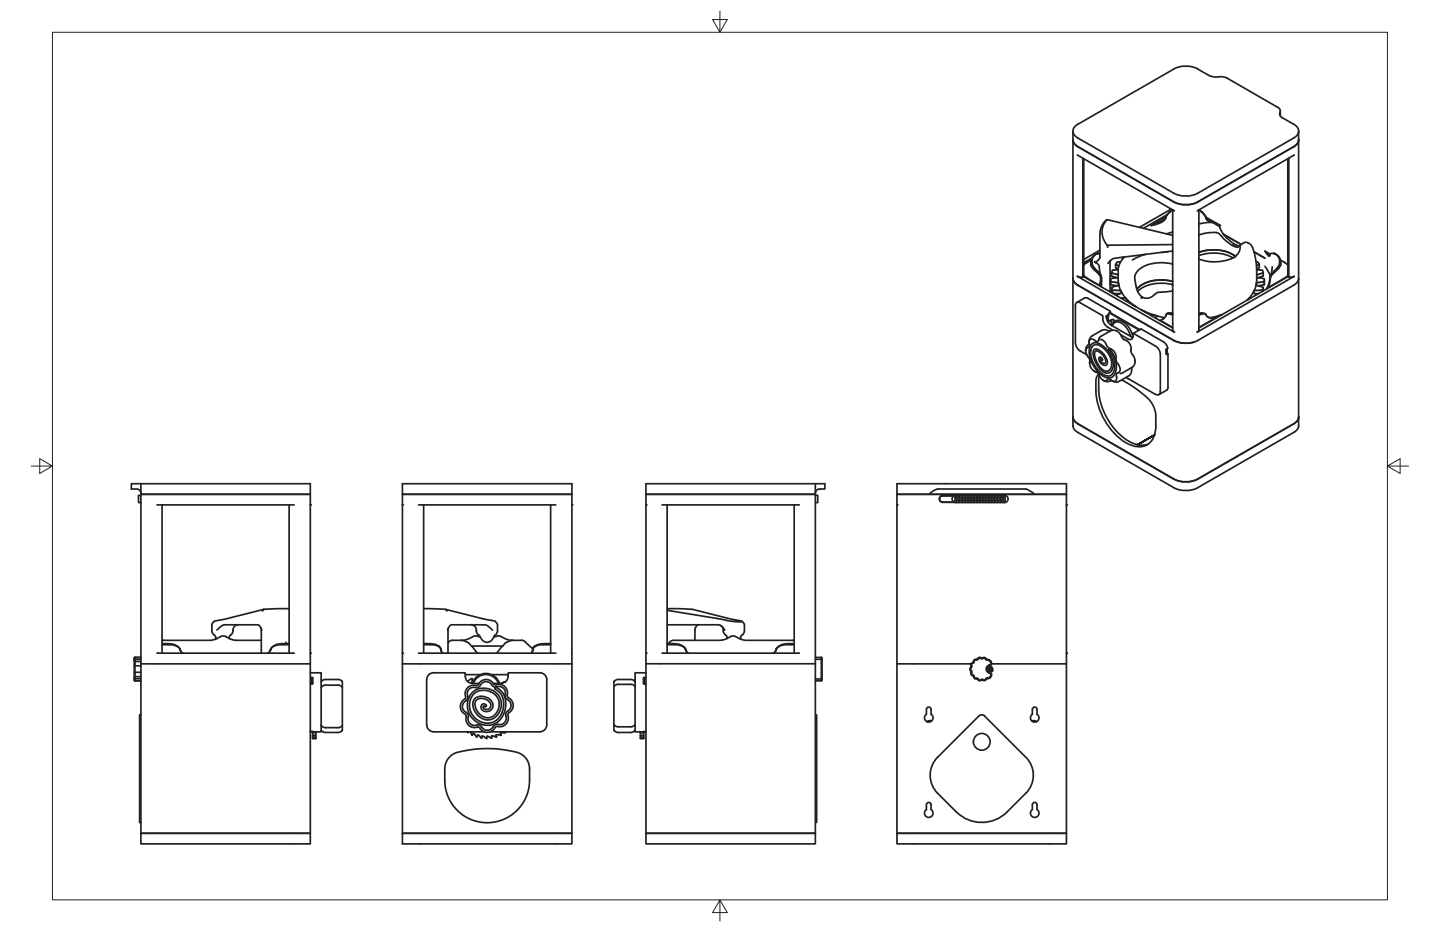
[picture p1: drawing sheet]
<svg xmlns="http://www.w3.org/2000/svg" width="432mm" height="279mm" viewBox="0 0 432 279" stroke-linecap="round" stroke-linejoin="round" font-family="sans-serif">
<!-- layer: Layer 1 -->
<g fill="none" stroke="#231f20" stroke-width=".51">
<path d="M127 182.5l6.6 .2 .4 .4M133.7 182.7l14.7 3.5 .8 1.1a3 3 0 0 1-.4 2.9l-.6 .4-.2 .4M134.2 188.9l.5-1.1 .7-.5h9.6a3.5 3.5 0 0 1 2.7 1.6M134.5 188.2l-.2 7.6M141.3 187.3a1.56 1.56 0 0 1 1.6 1.6M142.8 188.9l.2 .9 .6 .6M143.6 190.4l.4 .5M139.5 214.1a.89 .89 0 0 1 .2 1.2 2.64 2.64 0 0 0 3.7 2.6l.5 .4M139.6 208.8a.85 .85 0 0 1-.7 1 2.57 2.57 0 0 0 .6 4.3M140.4 215a1.94 1.94 0 0 0 2.5 2.4M142.6 206.1a2 2 0 0 0-2.1 .7 2 2 0 0 0-.2 2.2l-.4 .9a2.05 2.05 0 0 0-1.2 2 2.05 2.05 0 0 0 1.3 1.9l.4 .5v.7M142.9 217.4l1 .1a2.47 2.47 0 0 0 3.1 1.2l.9-.9"/>
<path d="M148 205l.8 .3M148 205a2.65 2.65 0 0 0-2.5-1.3 2.65 2.65 0 0 0-2.2 1.7l-.3 .1a2.64 2.64 0 0 0-2.7 .6 2.64 2.64 0 0 0-.7 2.7M148.8 205.3a2.63 2.63 0 0 1 2.7 .7 2.63 2.63 0 0 1 .6 2.7l.1 .3a2.71 2.71 0 0 1 1.7 2.4 2.71 2.71 0 0 1-1.5 2.5l-.1 .6M149 205.9l-1.1-.1a2.42 2.42 0 0 0-3-1.2l-1.3 1.4-1.1 .1M149 205.9a1.99 1.99 0 0 1 2.1 .5 1.99 1.99 0 0 1 .3 2.2l.2 .6a2.48 2.48 0 0 1 1.5 3l-1.3 1.4-.1 1.1M151.7 214.7a2.01 2.01 0 0 1-.6 2.1 2.01 2.01 0 0 1-2.1 .3l-.7 .2-.4 .5M152.3 214.5a2.65 2.65 0 0 1-.7 2.7 2.65 2.65 0 0 1-2.7 .6l-.3 .1a2.66 2.66 0 0 1-2.2 1.6 2.66 2.66 0 0 1-2.5-1.2"/>
</g>
<g fill="#231f20">
<circle cx="120.7" cy="151.4" r=".25"/>
<circle cx="171.5" cy="151.4" r=".25"/>
</g>
<path d="M125.5 151.4h41.2M127 151.4v44.4M165.1 151.4v44.4M171.5 148.2h-50.8v3.2M120.7 195.8v3.2M125.5 195.8h41.2M171.5 195.8l-.1 3.2" fill="none" stroke="#231f20" stroke-width=".51"/>
<circle cx="120.7" cy="195.8" r=".25" fill="#231f20"/>
<g fill="none" stroke="#231f20" stroke-width=".51">
<path d="M120.7 145h50.8v3.2h-50.8zM120.7 151.4v44.4M171.5 148.2v47.6M193.7 148.2h50.8M198.5 151.4h41.2M200 151.4v44.4M127 193.3h2.5a2.53 2.53 0 0 1 3 2.4l.1 .1M127 193h.7a4.4 4.4 0 0 1 4.5 1.5l.5 1.3M134.6 192.4l-.3 .3M135.7 191.9l-1.1 .5M138.2 192h.5a4.7 4.7 0 0 1 3.3 2.4l1.3 1.4M141.4 193.7h9.3"/>
<path d="M143.1 190.7l.9 .2a2.12 2.12 0 0 0 2 1.7 2.12 2.12 0 0 0 2.1-1.7 2.76 2.76 0 0 1 3.1 .4 11.3 11.3 0 0 0 5.2 .7M143.1 190.7a6.9 6.9 0 0 0-3.4 1.1l-4 .2M153.9 192h-.5a4.3 4.3 0 0 0-3.1 2.1l-1.5 1.7M156.4 191.9l.9 .3 .9 .9M158.2 193.1l1.6 1.4M160.6 193.6l-.7 .7-.6 1.5M160.6 193.6l-.9 .8M165.1 193.3h-2.1a2.55 2.55 0 0 0-3.3 1.9l-.3 .6M165.1 193l-3.1 .1-1.4 .5M171.4 199h-50.7v50.8h50.8v-50.8M200 182.5l7.6 .2 15 3.6-3.6-.1-19-3.2M200 187.3h14.8a2.6 2.6 0 0 1 2.5 1.6"/>
<path d="M209.5 187.3l-.6 .3-.4 .8-.1 3.6M216 187.5l.7 .7a2.95 2.95 0 0 0 1.3 2.6v.6M222.6 186.3l.6 1a3 3 0 0 1-.4 2.9l-.7 .6v.8M128 217.3a2.08 2.08 0 0 0 2 2.1M130 219.4h15.1M130 201.7h9.3M130 201.7a2.08 2.08 0 0 0-2 2.1l-.1 13.5M139.3 201.7h.2a2.45 2.45 0 0 0 2.1 3.2M139.5 202.2h4.5M140.5 219.4l-.2 .2-.2-.2M141 219.4l.2 .3M141.2 219.7l.3 .6"/>
<path d="M141.5 203.4l.2 .2-.3 1.3M141.5 203.4l-1.3 .9M141.6 204.9h2M141.6 204.8a4.3 4.3 0 0 1 4.1-2.9 4.3 4.3 0 0 1 4.1 2.9M141.9 219.9l-.4 .4M141.9 204.8a4 4 0 0 1 3.8-2.6 4 4 0 0 1 3.8 2.6M142 219.9h-.1M142 219.9h.1M142 219.9l.9 1h.2M147.1 219.4h14.8M147.4 202.2h5M147.9 204.9h2.4"/>
<path d="M148.5 206.7a5.6 5.6 0 0 1 .8 8.9 5.2 5.2 0 0 1-7.4-.9 5.2 5.2 0 0 1 1-7.3 4.5 4.5 0 0 1 4.8 .2 4.5 4.5 0 0 1 1.9 4.4 3.4 3.4 0 0 1-2.9 3.1 3.4 3.4 0 0 1-3.7-2.1l-.3-.6a2.03 2.03 0 0 1 .2-2.6 2.03 2.03 0 0 1 2.6-.2 1.69 1.69 0 0 1 1.5 1.1 1.69 1.69 0 0 1-.4 1.8 .95 .95 0 0 1-1.1 .2 .95 .95 0 0 1-.5-1l.7 .1M148.5 206.6a.31 .31 0 0 1-.1-.3 .31 .31 0 0 1 .4-.2 6.1 6.1 0 0 1 1.7 9 5.8 5.8 0 0 1-6.2 2 5.8 5.8 0 0 1-4.1-5.1 5 5 0 0 1 2.4-5.1 5 5 0 0 1 5.7 .4 4.7 4.7 0 0 1 1.9 5 4.7 4.7 0 0 1-4 3.5 4.7 4.7 0 0 1-4.2-5.9 3.3 3.3 0 0 1 3.5-1 3.3 3.3 0 0 1 2.3 2.8 1.8 1.8 0 0 1-1.7 1.6 1.8 1.8 0 0 1-1.8-1.5 .78 .78 0 0 1 .7-.8 .78 .78 0 0 1 .8 .7l-.1 .1M150.1 219.8l.1 .6M150.1 219.8h.1M151.4 219.4l.1 .3-1.4 .1M151.5 204.4l-1 .4M152.4 201.9a2.29 2.29 0 0 1-2.1 3M152.6 201.7h9.3M152.6 201.7l-.2 .2M161.9 201.7a2.08 2.08 0 0 1 2.1 2.1v13.5M164 217.3a2.08 2.08 0 0 1-2.1 2.1M184.1 205.8l1-.6 4.1-.1 .6 .2 .6 .5"/>
<path d="M184.1 217.3l.7 .5 .6 .1h4.1l.9-.6M184.3 204.2l-.2 .1v13.5a1.22 1.22 0 0 0 1.3 1.8h4.1l.9-.7M190.3 204.2l.1 .1M190.3 204.2l-1.1-.5h-4.1l-.8 .5M133.4 233.9a12.7 12.7 0 0 0 12.7 12.7 12.7 12.7 0 0 0 12.7-12.7M133.4 233.9v-3.5a5.3 5.3 0 0 1 5-5.1 33.6 33.6 0 0 1 17.7 .7 5.1 5.1 0 0 1 2.7 4.4v3.5M143.3 220.4h.1M143.3 220.4l-.3 .5M143.3 220.4l.6 .3M144.6 220.7l-.2 .6-.6-.6M144.7 220.7l1.1 .7 .3-.7M144.7 220.7h-.1"/>
<path d="M144.7 220.7h.1M146.1 220.8h.1M147.4 220.6v.7l-1.3-.6M147.5 220.6l1.4 .3M147.5 220.6h.1M148.8 220.3l.1 .6M148.8 220.3l1.4 .2M148.8 220.3h.1M120.7 249.8h50.8v3.2h-50.8z"/>
</g>
<g fill="#231f20">
<circle cx="193.7" cy="195.8" r=".25"/>
<circle cx="193.7" cy="151.4" r=".25"/>
</g>
<g fill="none" stroke="#231f20" stroke-width=".51">
<path d="M42.2 148.2h50.8M47.1 151.4h41.1M48.6 151.4v44.4M193.7 148.2v101.6h50.8v-50.8M238.1 151.4v44.4M244.5 145v3.2h-50.8v-3.2h53.7v1.6h-1.1a1.45 1.45 0 0 0-1.8 1.3M244.5 148.5h.7v2.2h-.7M244.5 148.2v50.8h-50.8M65 188.9a3.5 3.5 0 0 1 2.7-1.6h9.6l.7 .5 .5 1.1M71.4 187.3a1.73 1.73 0 0 0-1.6 2.2l-.9 1.1-.2 .8M78.2 188.2l.2 .7M78.4 188.9v6.9"/>
<path d="M78.7 183.1l.3-.4-14.7 3.5-.8 1.1a3.1 3.1 0 0 0 .5 2.9l.6 .6 .1 .8M85.7 192.5l.2 .5M86.7 182.5l-7.7 .2M198.5 195.8h41.2M200 193.3l3.8 .1a2.31 2.31 0 0 1 1.7 1.2M200 193h2.7l1.2 .3a2.63 2.63 0 0 1 1.7 1.3M205.5 194.6l.3 .7 .7 .5M205.6 194.6l.4 .9M232.7 194.9l-.4 .6M232.7 194.8l-.9 1M232.8 194.6l-.1 .2M238.1 192h-12.2a7.9 7.9 0 0 1-5.7-1.3l-1.2 .2a7.4 7.4 0 0 1-5.2 1.1h-10.4a2.62 2.62 0 0 0-3 .9"/>
<path d="M238.1 193h-.6a4.6 4.6 0 0 0-4.8 1.6M238.1 193.3l-3.6 .1a2.44 2.44 0 0 0-1.7 1.2M244.5 197.7h1.8M244.5 197.1h1.8M246.3 197.1v.6M246.3 197.7v6.4M246.3 197.1l.2 .2v6.1M246.3 197.7l.2 .1M96.3 206l.7-.5 .6-.1h4.1l1 .6M96.3 217.5l.7 .5 .6 .1h4.1l1-.6M96.5 204.2l-.2 .1M102.5 204.2l.2 .1v13.4a1.35 1.35 0 0 1-.7 1.8l-4.4 .1-.6-.1-.7-.6"/>
<path d="M102.5 204.2l-.8-.5h-4.1l-1.1 .5M192 219.4v2h1v-2M192 219.7h1M192.9 219.4h.8M193 203.1h.3v2M193.2 205.1h.5M193.7 219.3l-.8 .1M193.7 201.7h-3.3v17.7h2.5M193.7 203.1l-.7 .2v1.5l.2 .3M244.5 214.3h.4v32.2h-.4M244.5 204.1h1.8M246.5 203.4l-.2 .7"/>
<path d="M246.5 203.4l-.2 .2h-1.8M192 221.3h1M192 221h1M192 220.5h1M193.7 249.8h50.8v3.2h-50.8z"/>
</g>
<g fill="#231f20">
<circle cx="93" cy="195.8" r=".25"/>
<circle cx="93" cy="151.4" r=".25"/>
</g>
<g fill="none" stroke="#231f20" stroke-width=".51">
<path d="M321.7 39.3v88.3l.4 1.1 1.1 1M322.6 37.7l29.4-17a7.8 7.8 0 0 1 7.2 0l3.3 1.9a6.2 6.2 0 0 0 3.8 .4l1.8 .5 15.4 8.9a1.22 1.22 0 0 1 .2 1.6l.2 .7 .6 .6 3.4 1.9a2.19 2.19 0 0 1 1.5 2.1 2.19 2.19 0 0 1-1.5 2.1l-28.7 16.5a8 8 0 0 1-7.2 0l-28.8-16.5a2.13 2.13 0 0 1-.6-3.7zM383.9 33.3v1.4M389.4 39.3v88.3M321.7 41.9l.4 1.1 1.1 1 28.8 16.5M323 46.5l29.2 16.7M324.7 47.4v35.7l-1.6-.3 29.1 16.8-.6-.7v-36M325 47.6v35.4l26.6 15.3M386.2 47.6v35.4l-26.7 15.3M386.5 47.4v35.7l1.6-.3-29.1 16.8 .5-.7M388.1 46.5l-29.1 16.7M389.4 41.9l-.4 1.1-1.1 1-28.7 16.5"/>
<path d="M325 78.9l.8-.5-.8 .6M325.1 79.3l-.1 .1M327.2 78l-2.2 1.5M327.4 77.3l-2.4 1.5M327.6 77.1l-.4 1a2.79 2.79 0 0 0 .4 2.2M327.9 76.9l-.4 .9a2.69 2.69 0 0 0 .4 2.2M329.2 76l-.9 .5M329.8 77.1l-.2 .6-1 1M329.8 75l-4.8 2.8M331.9 65.9l19.7 4.6M331.9 65.9a5.4 5.4 0 0 0 .2 7.6v.6M332 65.9a5.1 5.1 0 0 0-2.2 4.3v7"/>
<path d="M333 78.1l-.1 9.4M349.9 64.4l-7 4.1M351.2 62.7l-9.5 5.5M351.6 75.2l-17.5 2.2-.9 .6-.9 1M351.6 73.3l-19.5 .2M352 60.5a8 8 0 0 0 7.2 0M359.5 62.9v36M366.9 70.3l5.3 3M376 75.5l3.3 1.9M379.3 79.8l1.6 3M321.7 83.4l.4 1.2 1.1 .9M321.7 83.4l.4 1.1 1.1 1"/>
<path d="M323.2 85.5l28.8 16.6M325 83l-.3 .1M325 82.6l4.5 3M328 80.8l.9 .8M328.3 80.4l.9 .9M329 81.7l.5 .5M329.2 81.4l.5 .6M329.6 82.4l.4 .7M329.9 82.2l.3 .9M330 83.2l.1 .2M330.1 83.5l-.2 1.1-.4 .8M330.3 83.1v.3"/>
<path d="M330.3 83.5l-.1 1.5-.4 .7M332.7 99.4l-.3-.2a2.1 2.1 0 0 0-2.2-.1l-2.6 1.5a2.15 2.15 0 0 0-1 2M386.2 83l.3 .1M389.4 83.4l-.4 1.2-1.1 .9-28.7 16.6M326.6 103.1a2.03 2.03 0 0 0-1.1 2.1M326.7 103.2a.77 .77 0 0 1-.7 1.1 2.27 2.27 0 0 0 .6 3.1l.2 1.1M326.8 108.2l-.1 .7M328.1 111.3l.9 .3M328.3 102.1a1 1 0 0 0-1.4-.3 1 1 0 0 0-.3 1.4M328.3 102.1l.6 .3 .5-.3M329.4 102.1a1.46 1.46 0 0 1 2.2 .9l.2 .4M329.4 112.2a2.73 2.73 0 0 0-.8 2.1 19.7 19.7 0 0 0 10.1 19 5.1 5.1 0 0 0 7.8-4.5l.1-1.3"/>
<path d="M329.5 101.5l.5-.6 2.9-1.6a2.76 2.76 0 0 1 3.7 2.1l.3 .3M329.6 112.6l-.1 .6a19.8 19.8 0 0 0 9.8 19.5 6.2 6.2 0 0 0 5.1 .4M330.8 114a2.06 2.06 0 0 0 2.4 0M331.8 103.4l.4 .8a3.2 3.2 0 0 1 2.5 2.9v1.1a3.6 3.6 0 0 1 1 3.3l-.2 .2a.74 .74 0 0 0-.7 1.1 1 1 0 0 1-.3 1.4 1 1 0 0 1-1.4-.3l-.3-.2a.64 .64 0 0 0-.9 .4 2.13 2.13 0 0 1-2.4-2l-.3-.3a3.1 3.1 0 0 1-2.4-3.3M336.4 113.9a24.2 24.2 0 0 1 9.2 7.4l.9 2.7 .1 3.5M336.9 101.8a2.78 2.78 0 0 1 2.3 2.7M339.1 105.2v.1M339.1 105.2l.2 .6a2.91 2.91 0 0 1 .3 4.2l-3.7 2M339.2 104.5l-.1 .7M339.3 110.2v.7a2.04 2.04 0 0 1-1 1.9l-2.6 1.5a2.1 2.1 0 0 1-2.2-.1M359.2 102.1a8 8 0 0 1-7.2 0 8 8 0 0 0 6.3 .4M321.7 125l.4 1.1 1.1 1 28.8 16.5a8 8 0 0 0 7.2 0l28.7-16.5 1.1-1 .4-1.1"/>
<path d="M323.2 129.6l28.8 16.6a8 8 0 0 0 7.2 0l28.7-16.6M389.4 127.6l-.4 1.1-1.1 1M42.2 148.2v50.8h50.8M42.2 147.9a1.57 1.57 0 0 0-2.1-1.3h-.7v-1.6h53.6v104.8h-50.8v-50.8M42.2 148.2h50.8M42.2 148.5h-.7v2.2h.7M42.2 145v3.2M86.7 151.4v44.4M40.3 197.9v.5l.1-.1M40.3 199.4v2.3M40.3 197.3v.6M40.3 197.3h.1"/>
<path d="M40.4 198.3h1.8M40.4 197.1h1.8M40.4 198.3v1.3l-.1-.2v-1M40.4 197.1l-.1 .2M40.4 197.1v1.2M40.4 197.1h.1M42.2 199.6h-1.8v1.9M42.2 197.7h-1.8l-.1 .2M47.1 195.8h41.1M48.6 193.3l3.6 .1a2.44 2.44 0 0 1 1.8 1.2M48.6 193h.6a4.6 4.6 0 0 1 4.8 1.6M54 194.6l.2 .7 .7 .5"/>
<path d="M54 194.6l.4 .9M67.7 190.9a7.4 7.4 0 0 0 5.3 1.1h5.4M67.7 190.8l-.8-.2-.9 .3a7.3 7.3 0 0 1-5.1 1.1h-12.3M81.1 194.9l-.3 .6M81.1 194.8l-.9 1M81.2 194.6l-.1 .2M86.7 193.3l-3.8 .1a2.31 2.31 0 0 0-1.7 1.2M86.7 193h-2.6l-1.2 .3a2.63 2.63 0 0 0-1.7 1.3M40.3 202.7v1.2M40.3 203.9h.1M40.3 203.9l.1 .2M40.3 203.3l.1 .2"/>
<path d="M40.4 201.5h1.8M40.4 203.5h1.8M40.4 204.1h1.8M40.4 201.5v1.3l-.1-.1v-1zM40.4 203.5v.6M40.4 204.1h.1M42.2 214.3h-.3v32.2h.3M42.2 202.8h-1.8v.7M93 201.7h3.3v17.7h-2.5M93 219.3l.8 .1h-.8M93 205.1h.6M93 203.1l.8 .2v1.5l-.2 .3"/>
<path d="M93.7 203.1h-.3v2M93.7 219.4v2h1v-2M93.7 219.6h1M93.7 220.4h1M93.7 221h1M93.7 221.3h1M42.2 249.8h50.8v3.2h-50.8z"/>
</g>
<circle cx="329.1" cy="76" r=".25" fill="#231f20"/>
<g fill="none" stroke="#231f20" stroke-width=".51">
<path d="M327.9 80l.4 .4M328.3 76.5l-.4 .4M329.2 76h.1M329.8 75.9l-1.4 .4-.8 .8M380.2 75.8l.5 .8M382.2 76a.91 .91 0 0 0-1-.1 .91 .91 0 0 0-.5 .9l-.3-.1-1.1-1.4 1.6 .9M384 78l2.2 1.5M386 79.2l.2 .2M327.6 80.3l.4 .5M328.9 81.6l.1 .1M329.2 81.3v.1M329.5 82.2l.1 .2"/>
<path d="M329.7 82l.2 .2M330 83.1v.1M330.1 83.4v.1M330.2 83.1h.1M330.3 83.4v.1M347.9 96.1h-.1M347.9 96.1l3.7 2.1M349.1 95.3l-.6 .5M351.6 94.5l-.8-.3a.86 .86 0 0 0-1 0 .86 .86 0 0 0-.4 .8l-1.4 1.1M351.6 94l-1-.2-.8 .3M359.5 94.5l.2-.1a1.41 1.41 0 0 1 2.4 .6 3.4 3.4 0 0 0 2.6 .2M359.5 94a1.87 1.87 0 0 1 2 .2"/>
<path d="M359.8 98l-.3 .2M362.3 95.1l.6 .2M365 95.1l-5.2 2.9M386.2 82.6l-1.1 .9-5.2 3"/>
</g>
<circle cx="382" cy="76" r=".25" fill="#231f20"/>
<g fill="none" stroke="#231f20" stroke-width=".51">
<path d="M326.1 78.6l-.3 .1M328.2 78.6l.2 .1a1.64 1.64 0 0 1 1.2 1.5M328.3 78.3v.3M349.5 65.1v.1a3.3 3.3 0 0 1-3.1 1.7M349.5 65.1l-4.3 2.5M349.5 65.1l.8-1.2 1.3-.9-1.1 .9-.9 1.3a3.4 3.4 0 0 1-3 2.1l-1.5 .3M361.6 65.1l4.4 2.5-1.3-.3M361.6 65.1l.1 .1a3.3 3.3 0 0 0 3 1.7M361.6 65.1l-.8-1.2-1.3-.9 1.2 .9 .8 1.3a2.04 2.04 0 0 0 1.4 1.5M381.9 76a2.79 2.79 0 0 1 1.8 2.5 2.79 2.79 0 0 1-1.5 2.6 4.9 4.9 0 0 0-1.7 3.8l-.7 1.8M382.2 76l1.4 1.1M383.6 77.1a3.2 3.2 0 0 1-1.4 4.6l-1.2 1.5-.3 1.7-.5 1.4"/>
<path d="M351.3 85.3l.3 .2"/>
</g>
<circle cx="329.1" cy="76" r=".25" fill="#231f20"/>
<path d="M327.1 78.7v1M385.1 78.6l.2 .1M349.8 94.1l-.1 .2M361.5 94.2l.1 .1M362.2 95.1h.1M362.9 95.3h.6" fill="none" stroke="#231f20" stroke-width=".51"/>
<circle cx="382" cy="76" r=".25" fill="#231f20"/>
<g fill="none" stroke="#231f20" stroke-width=".51">
<path d="M334.5 79.3v.9l.8 .5M334.5 79.2l1 .6M335.7 78.5h-.2a.78 .78 0 0 0-1 .8M335.7 78.5h.3M336.5 77.1v.7M336.7 77.1l.2 .2M359.5 75.7a12.2 12.2 0 0 1 11 1.2M359.5 76.6a12.6 12.6 0 0 1 10.3 .7M376.7 78.5h.4M377.1 78.5l.5 .8M377.6 79.3v.9l-.8 .5M377.6 79.2l-.8 .5"/>
<path d="M381.5 80l-.6 2.9M384 78.7v1M329.6 80.2l.7 3.1M330.3 83.7v2.3M332.2 94.5l.1 1.8M332.4 96.3l-.2 .1a.72 .72 0 0 1 1.2 0l-.3 1M332.5 94l-.3 2.2M332.7 93.8l8.9 5.1M332.7 96h.3a.59 .59 0 0 1 .6-.3 .59 .59 0 0 1 .5 .4l-.2 .6M332.9 93.7l8.9 5.1M333 85v.3M333 84v1.3"/>
<path d="M333 85.3l1.7 .3M333.3 86.2v1M333.3 87.2l.3 .7M333.3 86.2l.3 .7M333.5 97.6a1.97 1.97 0 0 1 1.3-1.6 1.97 1.97 0 0 1 2.1 .6l1.7 1.7 .9 1.9M333.5 97.5l-.1 .1M333.5 97.7a1.82 1.82 0 0 1 1.5-1.3 1.82 1.82 0 0 1 1.8 .8l1.4 1.6 .8 2M333.6 87v.9M333.6 86.9l1.7 .2M333.6 87.9l1.7 .1M333.9 85.9l-.6 .3M334.3 83.3h-.2a.69 .69 0 0 0-.9 .2 .69 .69 0 0 0 0 .9l1.5 .3"/>
<path d="M334.3 80.9l-.2 .1a.61 .61 0 0 0-.7 .1 .61 .61 0 0 0-.1 .7M334.5 85.8l-.6 .2M334.5 82.2l-1.2-.4v.9l1.2 .4M334.5 83.1l.4 .1M334.5 82.2l.4 .1M334.7 84.7a.51 .51 0 0 1 .7 .2 .51 .51 0 0 1-.2 .7l-.3 .1M334.7 85.7h.2M334.9 82.3l.3 .1M334.9 85.7l-.4 .1M335.2 82.3l.1 .1M335.3 80.9h-1M335.3 83.2l-1 .1"/>
<path d="M335.7 87.1h.4l.3 .7M335.7 87.1h-.4M335.8 88l-.5 .1M335.9 88l-1.2 .6M336.2 89.4a1.32 1.32 0 0 1 1.9 .6M336.4 87.8l-.6 .2M336.4 87.8h.1M337.6 90.2h.1M338 90l-.4 .2M339.5 91.3l.9 .5M340.4 91.8h.1M342.4 93l1 .5"/>
<path d="M345.2 94.6h.1M345.5 94.4l1.3 .3-.1 .6M345.5 94.4l-.3 .2M346.7 95.3v.1M350.8 93.9h.8M351.6 84.4a11.6 11.6 0 0 0-10.3 1.8l-.4 .5M351.6 85.3a11.5 11.5 0 0 0-10.5 2.1M360.4 93.9h-.9M365.3 94.7v.2M365.3 94.7h.1M366.4 94.4l-1.1 .3M366.4 94.3h.1"/>
<path d="M374.1 89.9h.1M374.6 89.3h.5M374.7 89.3l-.6 .6M375.8 87.8l.5 .2M376.3 88l.4 .2M376.3 88l.5 .1M376.4 87.1h.4M376.4 87.1a.61 .61 0 0 0-.6 .7M376.6 88.2l.3 .1M376.7 85.5l.6 .2M376.8 87.1h.7a1.04 1.04 0 0 0 1.3-.9v1M376.8 88h.6"/>
<path d="M376.8 83.2l1.1 .1M376.8 80.9h1.1M376.9 82.3l-.1 .1M377.3 82.3l-.4 .1M377.3 85.7l.9 .3M377.4 85.7h-.1M377.4 84.7a.58 .58 0 0 0-.6 .1 .58 .58 0 0 0-.1 .7M377.9 80.9l.6 .1 .3 .8M377.9 83.3l.6 .1M378.2 85.9l.6 .3M378.5 85.5l-1.1 .1M378.5 84.5l-1.1 .2"/>
<path d="M378.5 83.4a.55 .55 0 0 1 .6 .6 .55 .55 0 0 1-.6 .5M378.5 87v.4M378.8 81.8v.9l-1.5 .5M378.8 81.8l-1.5 .5M378.8 87.2h.1M379.1 84v1.3M379.1 85.3l-.6 .2M379.1 85v.3M327.3 103.3a2.44 2.44 0 0 1 3.4 .4 6.5 6.5 0 0 1 2.8 7.2 1.96 1.96 0 0 1-3.5-.1 6.7 6.7 0 0 1-2-5.8l.3-.3a4.3 4.3 0 0 1 3.7 3.5 .96 .96 0 0 1-.4 1.3 .96 .96 0 0 1-1.3-.4l-.7-1.1a.55 .55 0 0 1 .1-.9 .55 .55 0 0 1 .8 .4l.1 .5-.5-.4a.93 .93 0 0 0 .3 1.1 .93 .93 0 0 0 1.2 0 3.7 3.7 0 0 0-3-3.5l-.3 .3a5.8 5.8 0 0 0 3.4 5.8 2.19 2.19 0 0 0 1.5-3.2 6.4 6.4 0 0 0-4.6-4.8 2.45 2.45 0 0 0-1.5 3.4 7.9 7.9 0 0 0 5 6 2.67 2.67 0 0 0 2.2-3.3 8.4 8.4 0 0 0-1.8-4.8 6.6 6.6 0 0 1 1.4 8 2.57 2.57 0 0 1-3.7-.2 8.6 8.6 0 0 1-3.3-8.6zM338.3 113.5l.1 .1M339.5 100.4l.2 .2M339.6 101l.1-.1-.2 .2"/>
<path d="M349.7 104.7v1.3M349.9 104.5l.1 .4M350 104.9v1"/>
</g>
<g fill="#231f20">
<circle cx="342.2" cy="89.3" r=".25"/>
<circle cx="369.9" cy="73.4" r=".25"/>
</g>
<g fill="none" stroke="#231f20" stroke-width=".51">
<path d="M337.1 77a6.2 6.2 0 0 0-1.8 3.8M351.6 69.5l-1.8 .6M351.6 79.2a11.7 11.7 0 0 0-10.1 1.7 4.5 4.5 0 0 0-.9 4.7 3.6 3.6 0 0 0 4.1 3.7l1.8-1.2M359.5 70.5a9.6 9.6 0 0 1 5.9-.5 11.6 11.6 0 0 0 5.7 4.1l.4-.3M359.5 75.7a12.2 12.2 0 0 1 11 1.2M362.7 66.7l1.2 .2 1.4 .8M365.3 67.7l.6 .6M365.9 68.4a10.9 10.9 0 0 0 5.6 5.5M369.9 73.4l-.4 .2M371.5 73.8l.2-.2a3 3 0 0 1-1.7 3.6M374.1 72.7l.8 .5a6 6 0 0 1 1.5 3.8l.4 3.8M374.1 72.8l-.7-.2-.6 .3"/>
<path d="M335.3 84a9.9 9.9 0 0 0 5.3 7.9M342.3 92.9l3.6 1.5 3.3 .9M342.6 89.1l-.3 .2M348.6 87.5l-1.5 .2-.7 .5M351.6 84.4a11.6 11.6 0 0 0-10.3 1.8l-.4 .5M366.4 94.4l-3.5 .9M376.8 84a8.5 8.5 0 0 1-2.7 5.9"/>
</g>
<circle cx="370.5" cy="73.4" r=".25" fill="#231f20"/>
<g fill="none" stroke="#231f20" stroke-width=".51">
<path d="M343.6 76.2l-1.9 .6-2.1 1.1M350.3 75.4l-2.1 .3M362.7 66.7l-3.2 .4M370.5 77a13.6 13.6 0 0 1-11 .7M372.8 72.9l-1.1 .7M322.9 90.7l2.3-1.4h.8l6.8 3.9M330.7 95.5l-.2-.9-6.5-3.8a.91 .91 0 0 0-1.1-.1 .91 .91 0 0 0-.4 .9v11.1l.4 1.4a5.3 5.3 0 0 0 3 2.2M330.7 95.5l.4 1.5a4.9 4.9 0 0 0 2.6 2M332.8 93.2l.2 .5-.6 .3v.3l-.7 .4v.2l.5 1.5 1 1.1M333.2 97.5l6.5 3.6M335.3 80.8v3.2M342.1 98.6l-2.3 1.4"/>
<path d="M342.1 98.6l6.7 3.8M351.6 87.2l-3 .3M376.8 80.8v3.2M336 100.3l2.3 1.3M338.3 101.6a.91 .91 0 0 0 1 .1 .91 .91 0 0 0 .4-.9l.2-.8 6.6 3.7 1 1.1 .4 1.5v11a.9 .9 0 0 1-.4 1 .9 .9 0 0 1-1-.1l-8.8-5.1M348.8 102.4l.7 .6 .5 .9 .2 .5-.5 .5M349.7 104.9l.1 1.3 .4-.2-.2-.1M350.2 106v10.3l-.4 .7-2.3 1.3M341.1 133.3l5.1-2.9z"/>
</g>
<g fill="#231f20">
<circle cx="319.8" cy="151.4" r=".25"/>
<circle cx="269" cy="151.4" r=".25"/>
</g>
<path d="M269 148.2h50.8v3.2M286 148.7h-3.3a.92 .92 0 0 0-1 .9 .92 .92 0 0 0 1 .9h3.3M286.2 148.6l-3.5-.1a1.03 1.03 0 0 0-1.1 1.1 1.03 1.03 0 0 0 1.1 1h3.5M269 195.8v3.2h22.2M297.3 199h22.4M319.8 195.8v3.2" fill="none" stroke="#231f20" stroke-width=".51"/>
<circle cx="319.8" cy="195.8" r=".25" fill="#231f20"/>
<g fill="none" stroke="#231f20" stroke-width=".51">
<path d="M269 145h50.8v3.2h-50.8zM269 148.2v47.6M278.8 147.9l2.4-1.3h26.3l.6 .1 1.8 1.2M285.9 148.7l.7-.2h14.6a1.09 1.09 0 0 1 1.1 1.1 1.09 1.09 0 0 1-1.1 1.1h-14.6a1.09 1.09 0 0 1-1.1-.8 1.09 1.09 0 0 1 .4-1.2zM286.9 149.1v1l-.2 .2-.3-.2v-1M286.9 149.1l-.3-.2-.2 .2M287.8 149.1v1l-.2 .2-.3-.2v-1M287.8 149.1l-.3-.2-.2 .2M288.2 149.1v1M288.7 149.1l-.3-.2-.2 .2M288.7 149.1l-.1 1.1-.4-.1M289.1 149.1v1"/>
<path d="M289.6 149.1l-.3-.2-.2 .2M289.6 149.1l-.1 1.1-.4-.1M290 149.1v1l.3 .2M290.3 148.9l-.3 .2M290.3 148.9l.2 .2M290.5 149.1v1l-.2 .2M291.4 149.1v1l-.2 .2-.3-.2v-1M291.4 149.1l-.3-.2-.2 .2M291.8 149.1l.1 1.1 .4-.1M292.3 149.1v1M292.3 149.1l-.3-.2-.2 .2M292.7 149.1v1l.2 .2"/>
<path d="M292.9 148.9l.3 .2M292.9 148.9l-.2 .2M293.2 149.1v1M293.2 150.1l-.3 .2M294.1 149.1l-.3-.2-.2 .2M294.1 149.1v1l-.2 .2-.3-.2v-1M295 149.1l-.2-.2-.2 .2M295 149.1v1l-.2 .2-.2-.2-.1-1M296 149.1l-.4-.2-.2 .2M296 149.1v1l-.3 .2-.3-.2v-1M296.8 149.1l.1 1-.2 .2-.3-.2v-1M296.9 149.1l-.3-.2-.2 .2"/>
<path d="M297.8 149.1v1l-.2 .2-.3-.2v-1M297.8 149.1l-.3-.2-.2 .2M298.2 149.1v1M298.2 150.1l.3 .2M298.5 148.9l-.3 .2M298.5 148.9l.2 .2M298.7 149.1v1l-.2 .2M299.1 149.1v1M299.6 149.1l-.3-.2-.2 .2M299.6 149.1l-.1 1.1-.4-.1M300 149.1v1l.3 .2M300.3 148.9l-.3 .2"/>
<path d="M300.3 148.9l.2 .2M300.5 149.1v1l-.2 .2M301.4 149.1l-.3-.2-.2 .2M301.4 149.1v1l-.2 .2-.3-.2v-1M319.8 151.4v44.4M269 199v54h50.8v-3.2h-50.8h50.8l-.1-50.8M292.1 198.3l.2-.4a1.36 1.36 0 0 0 1.4-.6 1.31 1.31 0 0 0 1.5 0 1.34 1.34 0 0 0 1.3 .7l.5 .4M292.1 198.3l-.2 .5a.62 .62 0 0 0-.6 .3 .62 .62 0 0 0 .1 .7l-.2 .4M293.2 197.5l-.1 .1a.98 .98 0 0 0-1.3 1 .85 .85 0 0 0-.6 1.3 .85 .85 0 0 0 .1 1.5 .86 .86 0 0 0 .6 1.3l.1 .2M294.2 197.3h.1a.98 .98 0 0 1 1.6 .4h.6l.6 .6M294.2 197.2l-.6-.1-.5 .4M296.5 199.4a1.22 1.22 0 0 0-.8 1.2 1.22 1.22 0 0 0 .8 1.1"/>
<path d="M296.6 199.6a1.03 1.03 0 0 0-.7 1 1.03 1.03 0 0 0 .7 .9M297 198.4l.1-.1a.65 .65 0 0 1 .2 .8 .65 .65 0 0 1-.8 .3 .59 .59 0 0 0 .6-.3 .59 .59 0 0 0-.1-.7zM277.8 214.1a1.28 1.28 0 0 0-.3 1.9 1.28 1.28 0 0 0 2 0 1.28 1.28 0 0 0-.3-1.9M278.6 216.1l-.5 .3M279.2 212.7v1.4M279.2 212.7a.71 .71 0 0 0-.7-.7 .71 .71 0 0 0-.7 .7v1.4M279.2 216.1l-.6-.1-.6 .4M279.3 216.2l-.6-.1-.5 .3M291.2 200.2l-.2 .4a1.3 1.3 0 0 1 .4 1.5l.5 .3a1.01 1.01 0 0 0 1.3 1l.2 .2M293.5 214.7l-12.4 12.3M293.5 214.7a1.26 1.26 0 0 1 1.8 0M295.3 214.7l12.3 12.3"/>
<path d="M295.6 203.5l-.4 .3a1.37 1.37 0 0 0-1.5 .1l-.3-.3M296.2 200.6v.4M296.2 201l.2 .3h.9l.4-.3M296.4 200.6v.4M296.4 201l.2 .2M296.5 200.3l-.3 .3M296.5 201.2h.8M296.6 200.2h.7M296.6 201.5a.75 .75 0 0 1 .7 .5 .75 .75 0 0 1-.2 .8l-.1-.1a.58 .58 0 0 0 .1-.6 .58 .58 0 0 0-.6-.4zM296.6 200.2a.34 .34 0 0 1 .4-.4 .34 .34 0 0 1 .3 .4M297 202.7l-.5 .5h-.6l-.4 .4M297.2 202.8a1.31 1.31 0 0 1-1.4 .7 .86 .86 0 0 1-1.4 .3 .85 .85 0 0 1-1.4-.3l-.8-.1-.2-.6"/>
<path d="M297.3 200.2v.1M297.4 200.2v.1M297.4 200.2a.5 .5 0 0 0-.5-.5 .5 .5 0 0 0-.5 .6M297.4 200.3l.3 .3M297.5 200.6v.4M297.5 201l-.2 .2M297.5 200.6l-.9-.2-.2 .2M297.6 200.6v.4M309.6 214.1v-1.4a.71 .71 0 0 1 .7-.7 .71 .71 0 0 1 .7 .7v1.4M309.6 214.1a1.28 1.28 0 0 0-.3 1.9 1.28 1.28 0 0 0 1.9 0 1.28 1.28 0 0 0-.2-1.9M309.6 216.3a.9 .9 0 0 1 1.2 0M309.8 216.1l-.3 .1"/>
<path d="M310.5 216.1l-1 .1M281.1 227a7.6 7.6 0 0 0 0 10.8l5.6 5.6a10.8 10.8 0 0 0 15.3 0l5.6-5.6M307.6 227a7.6 7.6 0 0 1 0 10.8M277.8 242.7a1.28 1.28 0 0 0-.3 1.9 1.28 1.28 0 0 0 2 0 1.28 1.28 0 0 0-.3-1.9M279.2 241.3v1.4M279.2 241.2a.71 .71 0 0 0-.7-.7 .71 .71 0 0 0-.7 .7v1.5M309.6 242.7v-1.5a.71 .71 0 0 1 .7-.7 .71 .71 0 0 1 .7 .7v1.5M309.6 242.7a1.28 1.28 0 0 0-.3 1.9 1.28 1.28 0 0 0 1.9 0 1.28 1.28 0 0 0-.2-1.9"/>
<circle cx="296.9" cy="200.8" r=".24"/>
<circle cx="294.4" cy="222.4" r="2.51"/>
</g>
<path d="M15.7 9.7h400.3v260.1h-400.3zM215.9 3.3v6.4l-2.2-3.8h4.4l-2.2 3.8M15.7 139.7l-3.8 2.2v-4.4l3.8 2.2h-6.3M416 139.7l3.8 2.2v-4.4l-3.8 2.2h6.4M215.9 269.8l2.2 3.8h-4.4l2.2-3.8v6.3" fill="none" stroke="#231f20" stroke-width=".3"/>
</svg>
